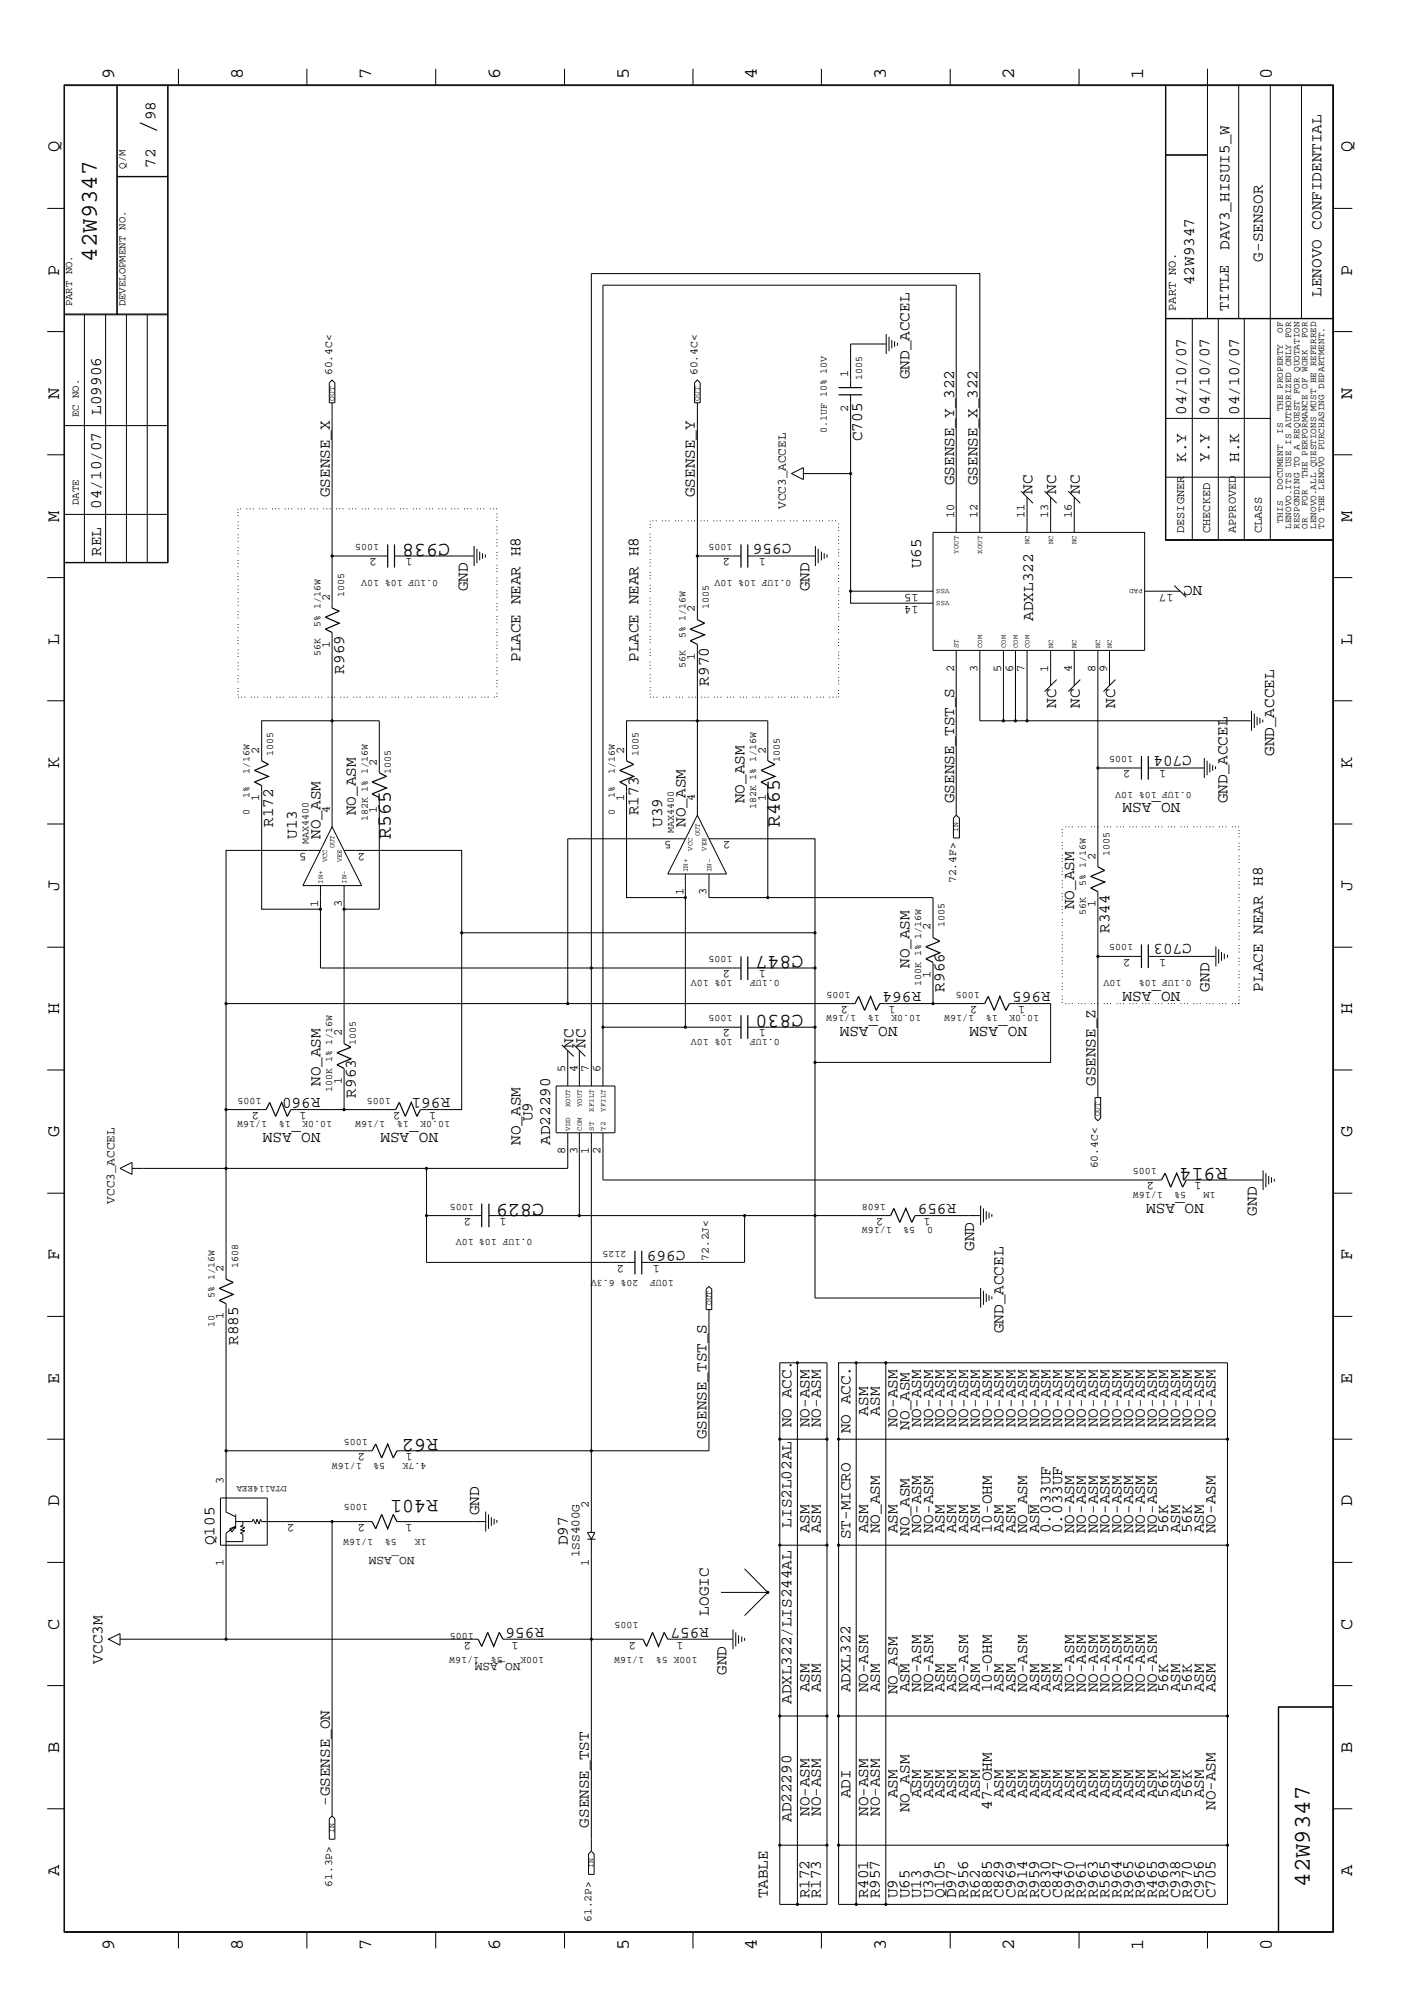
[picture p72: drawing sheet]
<svg xmlns="http://www.w3.org/2000/svg" width="300mm" height="423mm" viewBox="0 0 300 423" stroke-linecap="round" stroke-linejoin="round" font-family="sans-serif">
<defs><g id="words">
<text font-size="5.2" x="32.9" y="28.4" transform="rotate(-90 32.9 28.4)">/</text>
<g font-size="5.1">
<text x="20.5" y="55.4" transform="rotate(-90 20.5 55.4)">42W9347</text>
<text x="277.2" y="399.4" transform="rotate(-90 277.2 399.4)">42W9347</text>
</g>
<g font-size="4.2">
<text x="95.2" y="115.2" transform="rotate(-180 95.2 115.2)">C938</text>
<text x="82.7" y="177.5" transform="rotate(-90 82.7 177.5)">R565</text>
<text x="165" y="175" transform="rotate(-90 165 175)">R465</text>
<text x="170" y="202.4" transform="rotate(-180 170 202.4)">C847</text>
<text x="170" y="214.9" transform="rotate(-180 170 214.9)">C830</text>
<text x="259.8" y="247.3" transform="rotate(-180 259.8 247.3)">R914</text>
<text x="115.1" y="254.8" transform="rotate(-180 115.1 254.8)">C829</text>
<text x="92.7" y="304.6" transform="rotate(-180 92.7 304.6)">R62</text>
<text x="92.7" y="317.5" transform="rotate(-180 92.7 317.5)">R401</text>
</g>
<g font-size="4">
<text x="24.1" y="16.7" transform="rotate(-90 24.1 16.7)">9</text>
<text x="51.4" y="16.7" transform="rotate(-90 51.4 16.7)">8</text>
<text x="78.6" y="16.7" transform="rotate(-90 78.6 16.7)">7</text>
<text x="105.8" y="16.7" transform="rotate(-90 105.8 16.7)">6</text>
<text x="133.1" y="16.7" transform="rotate(-90 133.1 16.7)">5</text>
<text x="160.2" y="16.7" transform="rotate(-90 160.2 16.7)">4</text>
<text x="187.5" y="16.7" transform="rotate(-90 187.5 16.7)">3</text>
<text x="214.6" y="16.7" transform="rotate(-90 214.6 16.7)">2</text>
<text x="241.9" y="16.7" transform="rotate(-90 241.9 16.7)">1</text>
<text x="269.2" y="16.7" transform="rotate(-90 269.2 16.7)">0</text>
<text x="12.5" y="32.3" transform="rotate(-90 12.5 32.3)">Q</text>
<text x="286.2" y="32.3" transform="rotate(-90 286.2 32.3)">Q</text>
<text x="12.5" y="58.3" transform="rotate(-90 12.5 58.3)">P</text>
<text x="286.2" y="58.3" transform="rotate(-90 286.2 58.3)">P</text>
<text x="12.5" y="84.4" transform="rotate(-90 12.5 84.4)">N</text>
<text x="286.2" y="84.4" transform="rotate(-90 286.2 84.4)">N</text>
<text x="12.5" y="110.5" transform="rotate(-90 12.5 110.5)">M</text>
<text x="286.2" y="110.5" transform="rotate(-90 286.2 110.5)">M</text>
<text x="12.5" y="136.5" transform="rotate(-90 12.5 136.5)">L</text>
<text x="286.2" y="136.5" transform="rotate(-90 286.2 136.5)">L</text>
<text x="12.5" y="162.6" transform="rotate(-90 12.5 162.6)">K</text>
<text x="286.2" y="162.6" transform="rotate(-90 286.2 162.6)">K</text>
<text x="12.5" y="188.6" transform="rotate(-90 12.5 188.6)">J</text>
<text x="286.2" y="188.6" transform="rotate(-90 286.2 188.6)">J</text>
<text x="12.5" y="214.7" transform="rotate(-90 12.5 214.7)">H</text>
<text x="286.2" y="214.7" transform="rotate(-90 286.2 214.7)">H</text>
<text x="12.5" y="240.7" transform="rotate(-90 12.5 240.7)">G</text>
<text x="286.2" y="240.7" transform="rotate(-90 286.2 240.7)">G</text>
<text x="12.5" y="266.8" transform="rotate(-90 12.5 266.8)">F</text>
<text x="286.2" y="266.8" transform="rotate(-90 286.2 266.8)">F</text>
<text x="12.5" y="292.9" transform="rotate(-90 12.5 292.9)">E</text>
<text x="286.2" y="292.9" transform="rotate(-90 286.2 292.9)">E</text>
<text x="12.5" y="318.9" transform="rotate(-90 12.5 318.9)">D</text>
<text x="286.2" y="318.9" transform="rotate(-90 286.2 318.9)">D</text>
<text x="12.5" y="344.9" transform="rotate(-90 12.5 344.9)">C</text>
<text x="286.2" y="344.9" transform="rotate(-90 286.2 344.9)">C</text>
<text x="12.5" y="371" transform="rotate(-90 12.5 371)">B</text>
<text x="286.2" y="371" transform="rotate(-90 286.2 371)">B</text>
<text x="12.5" y="397" transform="rotate(-90 12.5 397)">A</text>
<text x="286.2" y="397" transform="rotate(-90 286.2 397)">A</text>
<text x="24.1" y="412.7" transform="rotate(-90 24.1 412.7)">9</text>
<text x="51.4" y="412.7" transform="rotate(-90 51.4 412.7)">8</text>
<text x="78.6" y="412.7" transform="rotate(-90 78.6 412.7)">7</text>
<text x="105.8" y="412.7" transform="rotate(-90 105.8 412.7)">6</text>
<text x="133.1" y="412.7" transform="rotate(-90 133.1 412.7)">5</text>
<text x="160.2" y="412.7" transform="rotate(-90 160.2 412.7)">4</text>
<text x="187.5" y="412.7" transform="rotate(-90 187.5 412.7)">3</text>
<text x="214.6" y="412.7" transform="rotate(-90 214.6 412.7)">2</text>
<text x="241.9" y="412.7" transform="rotate(-90 241.9 412.7)">1</text>
<text x="269.2" y="412.7" transform="rotate(-90 269.2 412.7)">0</text>
</g>
<g font-size="3.4">
<text x="32.9" y="25.5" transform="rotate(-90 32.9 25.5)">98</text>
<text x="32.9" y="35.5" transform="rotate(-90 32.9 35.5)">72</text>
<text x="260.2" y="52.9" transform="rotate(-90 260.2 52.9)">DAV3_HISUI5_W</text>
<text x="267.2" y="55.4" transform="rotate(-90 267.2 55.4)">G-SENSOR</text>
<text x="252.7" y="60.4" transform="rotate(-90 252.7 60.4)">42W9347</text>
<text x="279.7" y="62.8" transform="rotate(-90 279.7 62.8)">LENOVO CONFIDENTIAL</text>
<text x="192.4" y="80.3" transform="rotate(-90 192.4 80.3)">GND_ACCEL</text>
<text x="21.4" y="87.8" transform="rotate(-90 21.4 87.8)">L09906</text>
<text x="251" y="87.8" transform="rotate(-90 251 87.8)">04/10/07</text>
<text x="255.9" y="87.8" transform="rotate(-90 255.9 87.8)">04/10/07</text>
<text x="262.2" y="87.8" transform="rotate(-90 262.2 87.8)">04/10/07</text>
<text x="182.5" y="93.4" transform="rotate(-90 182.5 93.4)">C705</text>
<text x="251" y="97.8" transform="rotate(-90 251 97.8)">K.Y</text>
<text x="255.9" y="97.8" transform="rotate(-90 255.9 97.8)">Y.Y</text>
<text x="262.2" y="97.8" transform="rotate(-90 262.2 97.8)">H.K</text>
<text x="21.4" y="107.7" transform="rotate(-90 21.4 107.7)">04/10/07</text>
<text x="69.8" y="105.2" transform="rotate(-90 69.8 105.2)">GSENSE_X</text>
<text x="147.1" y="105.2" transform="rotate(-90 147.1 105.2)">GSENSE_Y</text>
<text x="201.9" y="102.7" transform="rotate(-90 201.9 102.7)">GSENSE_Y_322</text>
<text x="206.8" y="102.7" transform="rotate(-90 206.8 102.7)">GSENSE_X_322</text>
<text x="218.5" y="104.6" transform="rotate(-90 218.5 104.6)">NC</text>
<text x="223.5" y="104.6" transform="rotate(-90 223.5 104.6)">NC</text>
<text x="228.5" y="104.6" transform="rotate(-90 228.5 104.6)">NC</text>
<text x="21.4" y="117.7" transform="rotate(-90 21.4 117.7)">REL</text>
<text x="167.5" y="115.2" transform="rotate(-180 167.5 115.2)">C956</text>
<text x="99" y="125.1" transform="rotate(-90 99 125.1)">GND</text>
<text x="171.3" y="125.1" transform="rotate(-90 171.3 125.1)">GND</text>
<text x="194.9" y="120.1" transform="rotate(-90 194.9 120.1)">U65</text>
<text x="254.4" y="124" transform="rotate(-180 254.4 124)">NC</text>
<text x="218.6" y="131.4" transform="rotate(-90 218.6 131.4)">ADXL322</text>
<text x="72.8" y="142.6" transform="rotate(-90 72.8 142.6)">R969</text>
<text x="110.2" y="140.1" transform="rotate(-90 110.2 140.1)">PLACE NEAR H8</text>
<text x="135.1" y="140.1" transform="rotate(-90 135.1 140.1)">PLACE NEAR H8</text>
<text x="150" y="145.1" transform="rotate(-90 150 145.1)">R970</text>
<text x="223.5" y="149.8" transform="rotate(-90 223.5 149.8)">NC</text>
<text x="228.5" y="149.8" transform="rotate(-90 228.5 149.8)">NC</text>
<text x="236" y="149.8" transform="rotate(-90 236 149.8)">NC</text>
<text x="252.2" y="160" transform="rotate(-180 252.2 160)">C704</text>
<text x="269.7" y="160" transform="rotate(-90 269.7 160)">GND_ACCEL</text>
<text x="75.3" y="172.6" transform="rotate(-90 75.3 172.6)">NO_ASM</text>
<text x="135.1" y="172.6" transform="rotate(-90 135.1 172.6)">R173</text>
<text x="157.6" y="170" transform="rotate(-90 157.6 170)">NO_ASM</text>
<text x="201.9" y="170" transform="rotate(-90 201.9 170)">GSENSE_TST_S</text>
<text x="249.8" y="170" transform="rotate(-180 249.8 170)">NO_ASM</text>
<text x="259.8" y="170" transform="rotate(-90 259.8 170)">GND_ACCEL</text>
<text x="57.8" y="175" transform="rotate(-90 57.8 175)">R172</text>
<text x="62.8" y="177.5" transform="rotate(-90 62.8 177.5)">U13</text>
<text x="67.8" y="177.5" transform="rotate(-90 67.8 177.5)">NO_ASM</text>
<text x="140.1" y="175" transform="rotate(-90 140.1 175)">U39</text>
<text x="145" y="175" transform="rotate(-90 145 175)">NO_ASM</text>
<text x="227.3" y="192.4" transform="rotate(-90 227.3 192.4)">NO_ASM</text>
<text x="234.8" y="197.4" transform="rotate(-90 234.8 197.4)">R344</text>
<text x="252.2" y="199.9" transform="rotate(-180 252.2 199.9)">C703</text>
<text x="192.4" y="204.9" transform="rotate(-90 192.4 204.9)">NO_ASM</text>
<text x="194.9" y="209.9" transform="rotate(-180 194.9 209.9)">R964</text>
<text x="199.9" y="209.9" transform="rotate(-90 199.9 209.9)">R966</text>
<text x="222.3" y="209.9" transform="rotate(-180 222.3 209.9)">R965</text>
<text x="249.8" y="209.9" transform="rotate(-180 249.8 209.9)">NO_ASM</text>
<text x="255.9" y="209.9" transform="rotate(-90 255.9 209.9)">GND</text>
<text x="267.2" y="209.9" transform="rotate(-90 267.2 209.9)">PLACE NEAR H8</text>
<text x="121.3" y="221.7" transform="rotate(-90 121.3 221.7)">NC</text>
<text x="123.9" y="221.7" transform="rotate(-90 123.9 221.7)">NC</text>
<text x="189.9" y="217.4" transform="rotate(-180 189.9 217.4)">NO_ASM</text>
<text x="217.3" y="217.4" transform="rotate(-180 217.3 217.4)">NO_ASM</text>
<text x="67.8" y="232.3" transform="rotate(-180 67.8 232.3)">R960</text>
<text x="67.8" y="229.9" transform="rotate(-90 67.8 229.9)">NO_ASM</text>
<text x="75.3" y="232.3" transform="rotate(-90 75.3 232.3)">R963</text>
<text x="95.2" y="232.3" transform="rotate(-180 95.2 232.3)">R961</text>
<text x="231.8" y="229.9" transform="rotate(-90 231.8 229.9)">GSENSE_Z</text>
<text x="67.8" y="239.8" transform="rotate(-180 67.8 239.8)">NO_ASM</text>
<text x="92.7" y="239.8" transform="rotate(-180 92.7 239.8)">NO_ASM</text>
<text x="112.7" y="237.3" transform="rotate(-90 112.7 237.3)">U9</text>
<text x="110.2" y="242.3" transform="rotate(-90 110.2 242.3)">NO_ASM</text>
<text x="116.4" y="242.3" transform="rotate(-90 116.4 242.3)">AD22290</text>
<text x="202.4" y="254.8" transform="rotate(-180 202.4 254.8)">R959</text>
<text x="254.8" y="254.8" transform="rotate(-180 254.8 254.8)">NO_ASM</text>
<text x="265.9" y="257.3" transform="rotate(-90 265.9 257.3)">GND</text>
<text x="145" y="264.8" transform="rotate(-180 145 264.8)">C969</text>
<text x="206.2" y="264.8" transform="rotate(-90 206.2 264.8)">GND</text>
<text x="50.4" y="284.6" transform="rotate(-90 50.4 284.6)">R885</text>
<text x="212.3" y="282.2" transform="rotate(-90 212.3 282.2)">GND_ACCEL</text>
<text x="183.7" y="299.6" transform="rotate(-90 183.7 299.6)">ASM</text>
<text x="186.2" y="299.6" transform="rotate(-90 186.2 299.6)">ASM</text>
<text x="149.5" y="304.6" transform="rotate(-90 149.5 304.6)">GSENSE_TST_S</text>
<text x="167.5" y="302.1" transform="rotate(-90 167.5 302.1)">NO ACC.</text>
<text x="171.3" y="302.1" transform="rotate(-90 171.3 302.1)">NO-ASM</text>
<text x="173.7" y="302.1" transform="rotate(-90 173.7 302.1)">NO-ASM</text>
<text x="180" y="303.4" transform="rotate(-90 180 303.4)">NO ACC.</text>
<text x="189.9" y="302.1" transform="rotate(-90 189.9 302.1)">NO-ASM</text>
<text x="192.4" y="302.6" transform="rotate(-90 192.4 302.6)">NO_ASM</text>
<text x="194.9" y="302.1" transform="rotate(-90 194.9 302.1)">NO-ASM</text>
<text x="197.4" y="302.1" transform="rotate(-90 197.4 302.1)">NO-ASM</text>
<text x="199.9" y="302.1" transform="rotate(-90 199.9 302.1)">NO-ASM</text>
<text x="202.4" y="302.1" transform="rotate(-90 202.4 302.1)">NO-ASM</text>
<text x="204.9" y="302.1" transform="rotate(-90 204.9 302.1)">NO-ASM</text>
<text x="207.3" y="302.1" transform="rotate(-90 207.3 302.1)">NO-ASM</text>
<text x="209.9" y="302.1" transform="rotate(-90 209.9 302.1)">NO-ASM</text>
<text x="212.3" y="302.1" transform="rotate(-90 212.3 302.1)">NO-ASM</text>
<text x="214.9" y="302.1" transform="rotate(-90 214.9 302.1)">NO-ASM</text>
<text x="217.3" y="302.1" transform="rotate(-90 217.3 302.1)">NO-ASM</text>
<text x="219.9" y="302.1" transform="rotate(-90 219.9 302.1)">NO-ASM</text>
<text x="222.3" y="302.1" transform="rotate(-90 222.3 302.1)">NO-ASM</text>
<text x="224.8" y="302.1" transform="rotate(-90 224.8 302.1)">NO-ASM</text>
<text x="227.3" y="302.1" transform="rotate(-90 227.3 302.1)">NO-ASM</text>
<text x="229.8" y="302.1" transform="rotate(-90 229.8 302.1)">NO-ASM</text>
<text x="232.3" y="302.1" transform="rotate(-90 232.3 302.1)">NO-ASM</text>
<text x="234.8" y="302.1" transform="rotate(-90 234.8 302.1)">NO-ASM</text>
<text x="237.3" y="302.1" transform="rotate(-90 237.3 302.1)">NO-ASM</text>
<text x="239.8" y="302.1" transform="rotate(-90 239.8 302.1)">NO-ASM</text>
<text x="242.2" y="302.1" transform="rotate(-90 242.2 302.1)">NO-ASM</text>
<text x="244.8" y="302.1" transform="rotate(-90 244.8 302.1)">NO-ASM</text>
<text x="247.2" y="302.1" transform="rotate(-90 247.2 302.1)">NO-ASM</text>
<text x="249.8" y="302.1" transform="rotate(-90 249.8 302.1)">NO-ASM</text>
<text x="252.2" y="302.1" transform="rotate(-90 252.2 302.1)">NO-ASM</text>
<text x="254.8" y="302.1" transform="rotate(-90 254.8 302.1)">NO-ASM</text>
<text x="257.2" y="302.1" transform="rotate(-90 257.2 302.1)">NO-ASM</text>
<text x="101.4" y="320.7" transform="rotate(-90 101.4 320.7)">GND</text>
<text x="167.5" y="323.3" transform="rotate(-90 167.5 323.3)">LIS2L02AL</text>
<text x="45.4" y="327.1" transform="rotate(-90 45.4 327.1)">Q105</text>
<text x="120.1" y="327.1" transform="rotate(-90 120.1 327.1)">D97</text>
<text x="171.3" y="324.5" transform="rotate(-90 171.3 324.5)">ASM</text>
<text x="173.7" y="324.5" transform="rotate(-90 173.7 324.5)">ASM</text>
<text x="180" y="325.8" transform="rotate(-90 180 325.8)">ST-MICRO</text>
<text x="183.7" y="324.5" transform="rotate(-90 183.7 324.5)">ASM</text>
<text x="186.2" y="324.5" transform="rotate(-90 186.2 324.5)">NO_ASM</text>
<text x="189.9" y="324.5" transform="rotate(-90 189.9 324.5)">ASM</text>
<text x="192.4" y="325" transform="rotate(-90 192.4 325)">NO_ASM</text>
<text x="194.9" y="324.5" transform="rotate(-90 194.9 324.5)">NO-ASM</text>
<text x="197.4" y="324.5" transform="rotate(-90 197.4 324.5)">NO-ASM</text>
<text x="199.9" y="324.5" transform="rotate(-90 199.9 324.5)">ASM</text>
<text x="202.4" y="324.5" transform="rotate(-90 202.4 324.5)">ASM</text>
<text x="204.9" y="324.5" transform="rotate(-90 204.9 324.5)">ASM</text>
<text x="207.3" y="324.5" transform="rotate(-90 207.3 324.5)">ASM</text>
<text x="209.9" y="324.5" transform="rotate(-90 209.9 324.5)">10-OHM</text>
<text x="212.3" y="324.5" transform="rotate(-90 212.3 324.5)">ASM</text>
<text x="214.9" y="324.5" transform="rotate(-90 214.9 324.5)">ASM</text>
<text x="217.3" y="324.5" transform="rotate(-90 217.3 324.5)">NO_ASM</text>
<text x="219.9" y="324.5" transform="rotate(-90 219.9 324.5)">ASM</text>
<text x="222.3" y="324.5" transform="rotate(-90 222.3 324.5)">0.033UF</text>
<text x="224.8" y="324.5" transform="rotate(-90 224.8 324.5)">0.033UF</text>
<text x="227.3" y="324.5" transform="rotate(-90 227.3 324.5)">NO-ASM</text>
<text x="229.8" y="324.5" transform="rotate(-90 229.8 324.5)">NO-ASM</text>
<text x="232.3" y="324.5" transform="rotate(-90 232.3 324.5)">NO-ASM</text>
<text x="234.8" y="324.5" transform="rotate(-90 234.8 324.5)">NO-ASM</text>
<text x="237.3" y="324.5" transform="rotate(-90 237.3 324.5)">NO-ASM</text>
<text x="239.8" y="324.5" transform="rotate(-90 239.8 324.5)">NO-ASM</text>
<text x="242.2" y="324.5" transform="rotate(-90 242.2 324.5)">NO-ASM</text>
<text x="244.8" y="324.5" transform="rotate(-90 244.8 324.5)">NO-ASM</text>
<text x="247.2" y="324.5" transform="rotate(-90 247.2 324.5)">56K</text>
<text x="249.8" y="324.5" transform="rotate(-90 249.8 324.5)">ASM</text>
<text x="252.2" y="324.5" transform="rotate(-90 252.2 324.5)">56K</text>
<text x="254.8" y="324.5" transform="rotate(-90 254.8 324.5)">ASM</text>
<text x="257.2" y="324.5" transform="rotate(-90 257.2 324.5)">NO-ASM</text>
<text x="150" y="342" transform="rotate(-90 150 342)">LOGIC</text>
<text x="115.1" y="344.5" transform="rotate(-180 115.1 344.5)">R956</text>
<text x="150" y="344.5" transform="rotate(-180 150 344.5)">R957</text>
<text x="21.7" y="352.1" transform="rotate(-90 21.7 352.1)">VCC3M</text>
<text x="153.8" y="354.5" transform="rotate(-90 153.8 354.5)">GND</text>
<text x="171.3" y="358.2" transform="rotate(-90 171.3 358.2)">ASM</text>
<text x="173.7" y="358.2" transform="rotate(-90 173.7 358.2)">ASM</text>
<text x="180" y="358.2" transform="rotate(-90 180 358.2)">ADXL322</text>
<text x="183.7" y="358.2" transform="rotate(-90 183.7 358.2)">NO-ASM</text>
<text x="186.2" y="358.2" transform="rotate(-90 186.2 358.2)">ASM</text>
<text x="189.9" y="358.6" transform="rotate(-90 189.9 358.6)">NO_ASM</text>
<text x="192.4" y="358.2" transform="rotate(-90 192.4 358.2)">ASM</text>
<text x="194.9" y="358.2" transform="rotate(-90 194.9 358.2)">NO-ASM</text>
<text x="197.4" y="358.2" transform="rotate(-90 197.4 358.2)">NO-ASM</text>
<text x="199.9" y="358.2" transform="rotate(-90 199.9 358.2)">ASM</text>
<text x="202.4" y="358.2" transform="rotate(-90 202.4 358.2)">ASM</text>
<text x="204.9" y="358.2" transform="rotate(-90 204.9 358.2)">NO-ASM</text>
<text x="207.3" y="358.2" transform="rotate(-90 207.3 358.2)">ASM</text>
<text x="209.9" y="358.2" transform="rotate(-90 209.9 358.2)">10-OHM</text>
<text x="212.3" y="358.2" transform="rotate(-90 212.3 358.2)">ASM</text>
<text x="214.9" y="358.2" transform="rotate(-90 214.9 358.2)">ASM</text>
<text x="217.3" y="358.2" transform="rotate(-90 217.3 358.2)">NO-ASM</text>
<text x="219.9" y="358.2" transform="rotate(-90 219.9 358.2)">ASM</text>
<text x="222.3" y="358.2" transform="rotate(-90 222.3 358.2)">ASM</text>
<text x="224.8" y="358.2" transform="rotate(-90 224.8 358.2)">ASM</text>
<text x="227.3" y="358.2" transform="rotate(-90 227.3 358.2)">NO-ASM</text>
<text x="229.8" y="358.2" transform="rotate(-90 229.8 358.2)">NO-ASM</text>
<text x="232.3" y="358.2" transform="rotate(-90 232.3 358.2)">NO-ASM</text>
<text x="234.8" y="358.2" transform="rotate(-90 234.8 358.2)">NO-ASM</text>
<text x="237.3" y="358.2" transform="rotate(-90 237.3 358.2)">NO-ASM</text>
<text x="239.8" y="358.2" transform="rotate(-90 239.8 358.2)">NO-ASM</text>
<text x="242.2" y="358.2" transform="rotate(-90 242.2 358.2)">NO-ASM</text>
<text x="244.8" y="358.2" transform="rotate(-90 244.8 358.2)">NO-ASM</text>
<text x="247.2" y="358.2" transform="rotate(-90 247.2 358.2)">56K</text>
<text x="249.8" y="358.2" transform="rotate(-90 249.8 358.2)">ASM</text>
<text x="252.2" y="358.2" transform="rotate(-90 252.2 358.2)">56K</text>
<text x="254.8" y="358.2" transform="rotate(-90 254.8 358.2)">ASM</text>
<text x="257.2" y="358.2" transform="rotate(-90 257.2 358.2)">ASM</text>
<text x="167.5" y="360.7" transform="rotate(-90 167.5 360.7)">ADXL322/LIS244AL</text>
<text x="69.8" y="382.3" transform="rotate(-90 69.8 382.3)">-GSENSE_ON</text>
<text x="180" y="380.7" transform="rotate(-90 180 380.7)">ADI</text>
<text x="189.9" y="380.7" transform="rotate(-90 189.9 380.7)">ASM</text>
<text x="192.4" y="383.6" transform="rotate(-90 192.4 383.6)">NO_ASM</text>
<text x="194.9" y="380.7" transform="rotate(-90 194.9 380.7)">ASM</text>
<text x="197.4" y="380.7" transform="rotate(-90 197.4 380.7)">ASM</text>
<text x="199.9" y="380.7" transform="rotate(-90 199.9 380.7)">ASM</text>
<text x="202.4" y="380.7" transform="rotate(-90 202.4 380.7)">ASM</text>
<text x="204.9" y="380.7" transform="rotate(-90 204.9 380.7)">ASM</text>
<text x="207.3" y="380.7" transform="rotate(-90 207.3 380.7)">ASM</text>
<text x="209.9" y="383.1" transform="rotate(-90 209.9 383.1)">47-OHM</text>
<text x="212.3" y="380.7" transform="rotate(-90 212.3 380.7)">ASM</text>
<text x="214.9" y="380.7" transform="rotate(-90 214.9 380.7)">ASM</text>
<text x="217.3" y="380.7" transform="rotate(-90 217.3 380.7)">ASM</text>
<text x="219.9" y="380.7" transform="rotate(-90 219.9 380.7)">ASM</text>
<text x="222.3" y="380.7" transform="rotate(-90 222.3 380.7)">ASM</text>
<text x="224.8" y="380.7" transform="rotate(-90 224.8 380.7)">ASM</text>
<text x="227.3" y="380.7" transform="rotate(-90 227.3 380.7)">ASM</text>
<text x="229.8" y="380.7" transform="rotate(-90 229.8 380.7)">ASM</text>
<text x="232.3" y="380.7" transform="rotate(-90 232.3 380.7)">ASM</text>
<text x="234.8" y="380.7" transform="rotate(-90 234.8 380.7)">ASM</text>
<text x="237.3" y="380.7" transform="rotate(-90 237.3 380.7)">ASM</text>
<text x="239.8" y="380.7" transform="rotate(-90 239.8 380.7)">ASM</text>
<text x="242.2" y="380.7" transform="rotate(-90 242.2 380.7)">ASM</text>
<text x="244.8" y="380.7" transform="rotate(-90 244.8 380.7)">ASM</text>
<text x="247.2" y="380.7" transform="rotate(-90 247.2 380.7)">56K</text>
<text x="249.8" y="380.7" transform="rotate(-90 249.8 380.7)">ASM</text>
<text x="252.2" y="380.7" transform="rotate(-90 252.2 380.7)">56K</text>
<text x="254.8" y="380.7" transform="rotate(-90 254.8 380.7)">ASM</text>
<text x="257.2" y="383.1" transform="rotate(-90 257.2 383.1)">NO-ASM</text>
<text x="124.6" y="386.8" transform="rotate(-90 124.6 386.8)">GSENSE_TST</text>
<text x="167.5" y="385.7" transform="rotate(-90 167.5 385.7)">AD22290</text>
<text x="171.3" y="384.4" transform="rotate(-90 171.3 384.4)">NO-ASM</text>
<text x="173.7" y="384.4" transform="rotate(-90 173.7 384.4)">NO-ASM</text>
<text x="183.7" y="384.4" transform="rotate(-90 183.7 384.4)">NO-ASM</text>
<text x="186.2" y="384.4" transform="rotate(-90 186.2 384.4)">NO-ASM</text>
<text x="162.5" y="401.8" transform="rotate(-90 162.5 401.8)">TABLE</text>
<text x="171.3" y="401.8" transform="rotate(-90 171.3 401.8)">R172</text>
<text x="173.7" y="401.8" transform="rotate(-90 173.7 401.8)">R173</text>
<text x="183.7" y="401.8" transform="rotate(-90 183.7 401.8)">R401</text>
<text x="186.2" y="401.8" transform="rotate(-90 186.2 401.8)">R957</text>
<text x="189.9" y="401.8" transform="rotate(-90 189.9 401.8)">U9</text>
<text x="192.4" y="401.8" transform="rotate(-90 192.4 401.8)">U65</text>
<text x="194.9" y="401.8" transform="rotate(-90 194.9 401.8)">U13</text>
<text x="197.4" y="401.8" transform="rotate(-90 197.4 401.8)">U39</text>
<text x="199.9" y="401.8" transform="rotate(-90 199.9 401.8)">Q105</text>
<text x="202.4" y="401.8" transform="rotate(-90 202.4 401.8)">D97</text>
<text x="204.9" y="401.8" transform="rotate(-90 204.9 401.8)">R956</text>
<text x="207.3" y="401.8" transform="rotate(-90 207.3 401.8)">R62</text>
<text x="209.9" y="401.8" transform="rotate(-90 209.9 401.8)">R885</text>
<text x="212.3" y="401.8" transform="rotate(-90 212.3 401.8)">C829</text>
<text x="214.9" y="401.8" transform="rotate(-90 214.9 401.8)">C969</text>
<text x="217.3" y="401.8" transform="rotate(-90 217.3 401.8)">R914</text>
<text x="219.9" y="401.8" transform="rotate(-90 219.9 401.8)">R959</text>
<text x="222.3" y="401.8" transform="rotate(-90 222.3 401.8)">C830</text>
<text x="224.8" y="401.8" transform="rotate(-90 224.8 401.8)">C847</text>
<text x="227.3" y="401.8" transform="rotate(-90 227.3 401.8)">R960</text>
<text x="229.8" y="401.8" transform="rotate(-90 229.8 401.8)">R961</text>
<text x="232.3" y="401.8" transform="rotate(-90 232.3 401.8)">R963</text>
<text x="234.8" y="401.8" transform="rotate(-90 234.8 401.8)">R565</text>
<text x="237.3" y="401.8" transform="rotate(-90 237.3 401.8)">R964</text>
<text x="239.8" y="401.8" transform="rotate(-90 239.8 401.8)">R965</text>
<text x="242.2" y="401.8" transform="rotate(-90 242.2 401.8)">R966</text>
<text x="244.8" y="401.8" transform="rotate(-90 244.8 401.8)">R465</text>
<text x="247.2" y="401.8" transform="rotate(-90 247.2 401.8)">R969</text>
<text x="249.8" y="401.8" transform="rotate(-90 249.8 401.8)">C938</text>
<text x="252.2" y="401.8" transform="rotate(-90 252.2 401.8)">R970</text>
<text x="254.8" y="401.8" transform="rotate(-90 254.8 401.8)">C956</text>
<text x="257.2" y="401.8" transform="rotate(-90 257.2 401.8)">C705</text>
</g>
<text font-size="3.2" x="260" y="65.8" transform="rotate(-90 260 65.8)">TITLE</text>
<g font-size="2.7">
<text x="166.3" y="107.7" transform="rotate(-90 166.3 107.7)">VCC3_ACCEL</text>
<text x="24.2" y="254.8" transform="rotate(-90 24.2 254.8)">VCC3_ACCEL</text>
<text x="87.7" y="329.5" transform="rotate(-180 87.7 329.5)">NO_ASM</text>
<text x="122.6" y="329.6" transform="rotate(-90 122.6 329.6)">1SS400G</text>
<text x="110.2" y="352" transform="rotate(-180 110.2 352)">NO_ASM</text>
</g>
<g font-size="2.5">
<text x="248.8" y="65.8" transform="rotate(-90 248.8 65.8)">PART NO.</text>
<text x="179.5" y="79.8" transform="rotate(-90 179.5 79.8)">1</text>
<text x="179.5" y="87.3" transform="rotate(-90 179.5 87.3)">2</text>
<text x="201.9" y="109.7" transform="rotate(-90 201.9 109.7)">10</text>
<text x="206.8" y="109.7" transform="rotate(-90 206.8 109.7)">12</text>
<text x="216.8" y="109.7" transform="rotate(-90 216.8 109.7)">11</text>
<text x="221.8" y="109.7" transform="rotate(-90 221.8 109.7)">13</text>
<text x="226.8" y="109.7" transform="rotate(-90 226.8 109.7)">16</text>
<text x="250.6" y="112.9" transform="rotate(-90 250.6 112.9)">DESIGNER</text>
<text x="256.1" y="112.9" transform="rotate(-90 256.1 112.9)">CHECKED</text>
<text x="261.5" y="112.9" transform="rotate(-90 261.5 112.9)">APPROVED</text>
<text x="267" y="112.9" transform="rotate(-90 267 112.9)">CLASS</text>
<text x="79.8" y="118.2" transform="rotate(-180 79.8 118.2)">2</text>
<text x="87.3" y="118.2" transform="rotate(-180 87.3 118.2)">1</text>
<text x="154.5" y="118.2" transform="rotate(-180 154.5 118.2)">2</text>
<text x="162.1" y="118.2" transform="rotate(-180 162.1 118.2)">1</text>
<text x="194.4" y="125.6" transform="rotate(-180 194.4 125.6)">15</text>
<text x="248.3" y="125.6" transform="rotate(-180 248.3 125.6)">17</text>
<text x="69.8" y="127.2" transform="rotate(-90 69.8 127.2)">2</text>
<text x="147.1" y="129.6" transform="rotate(-90 147.1 129.6)">2</text>
<text x="194.4" y="128.2" transform="rotate(-180 194.4 128.2)">14</text>
<text x="69.8" y="137.2" transform="rotate(-90 69.8 137.2)">1</text>
<text x="147.1" y="139.6" transform="rotate(-90 147.1 139.6)">1</text>
<text x="201.9" y="142.2" transform="rotate(-90 201.9 142.2)">2</text>
<text x="206.8" y="142.2" transform="rotate(-90 206.8 142.2)">3</text>
<text x="211.8" y="142.2" transform="rotate(-90 211.8 142.2)">5</text>
<text x="214.4" y="142.2" transform="rotate(-90 214.4 142.2)">6</text>
<text x="216.8" y="142.2" transform="rotate(-90 216.8 142.2)">7</text>
<text x="221.8" y="142.2" transform="rotate(-90 221.8 142.2)">1</text>
<text x="226.8" y="142.2" transform="rotate(-90 226.8 142.2)">4</text>
<text x="231.8" y="142.2" transform="rotate(-90 231.8 142.2)">8</text>
<text x="234.3" y="142.2" transform="rotate(-90 234.3 142.2)">9</text>
<text x="54.9" y="159.6" transform="rotate(-90 54.9 159.6)">2</text>
<text x="132.1" y="159.6" transform="rotate(-90 132.1 159.6)">2</text>
<text x="162.1" y="159.6" transform="rotate(-90 162.1 159.6)">2</text>
<text x="79.8" y="162.1" transform="rotate(-90 79.8 162.1)">2</text>
<text x="239.3" y="163.1" transform="rotate(-180 239.3 163.1)">2</text>
<text x="246.8" y="163.1" transform="rotate(-180 246.8 163.1)">1</text>
<text x="54.9" y="169.6" transform="rotate(-90 54.9 169.6)">1</text>
<text x="69.8" y="172" transform="rotate(-90 69.8 172)">4</text>
<text x="79.8" y="172" transform="rotate(-90 79.8 172)">1</text>
<text x="132.1" y="169.6" transform="rotate(-90 132.1 169.6)">1</text>
<text x="147.1" y="169.5" transform="rotate(-90 147.1 169.5)">4</text>
<text x="162.1" y="169.6" transform="rotate(-90 162.1 169.6)">1</text>
<text x="142.1" y="178" transform="rotate(-180 142.1 178)">5</text>
<text x="154.6" y="178" transform="rotate(-180 154.6 178)">2</text>
<text x="64.9" y="180.5" transform="rotate(-180 64.9 180.5)">5</text>
<text x="77.3" y="180.5" transform="rotate(-180 77.3 180.5)">2</text>
<text x="231.8" y="182" transform="rotate(-90 231.8 182)">2</text>
<text x="144.6" y="189.5" transform="rotate(-90 144.6 189.5)">1</text>
<text x="149.5" y="189.5" transform="rotate(-90 149.5 189.5)">3</text>
<text x="67.3" y="192" transform="rotate(-90 67.3 192)">1</text>
<text x="72.3" y="192" transform="rotate(-90 72.3 192)">3</text>
<text x="196.9" y="196.9" transform="rotate(-90 196.9 196.9)">2</text>
<text x="231.8" y="192" transform="rotate(-90 231.8 192)">1</text>
<text x="239.3" y="202.9" transform="rotate(-180 239.3 202.9)">2</text>
<text x="246.8" y="202.9" transform="rotate(-180 246.8 202.9)">1</text>
<text x="154.5" y="205.4" transform="rotate(-180 154.5 205.4)">2</text>
<text x="162.1" y="205.4" transform="rotate(-180 162.1 205.4)">1</text>
<text x="196.9" y="206.9" transform="rotate(-90 196.9 206.9)">1</text>
<text x="179.5" y="212.9" transform="rotate(-180 179.5 212.9)">2</text>
<text x="189.5" y="212.9" transform="rotate(-180 189.5 212.9)">1</text>
<text x="206.8" y="212.9" transform="rotate(-180 206.8 212.9)">2</text>
<text x="216.9" y="212.9" transform="rotate(-180 216.9 212.9)">1</text>
<text x="72.3" y="219.4" transform="rotate(-90 72.3 219.4)">2</text>
<text x="154.5" y="217.8" transform="rotate(-180 154.5 217.8)">2</text>
<text x="162.1" y="217.8" transform="rotate(-180 162.1 217.8)">1</text>
<text x="119.6" y="226.8" transform="rotate(-90 119.6 226.8)">5</text>
<text x="122.2" y="226.8" transform="rotate(-90 122.2 226.8)">4</text>
<text x="124.6" y="226.8" transform="rotate(-90 124.6 226.8)">7</text>
<text x="127.1" y="226.8" transform="rotate(-90 127.1 226.8)">6</text>
<text x="72.3" y="229.4" transform="rotate(-90 72.3 229.4)">1</text>
<text x="54.9" y="235.3" transform="rotate(-180 54.9 235.3)">2</text>
<text x="64.9" y="235.3" transform="rotate(-180 64.9 235.3)">1</text>
<text x="84.8" y="235.3" transform="rotate(-180 84.8 235.3)">2</text>
<text x="92.3" y="235.3" transform="rotate(-180 92.3 235.3)">1</text>
<text x="119.6" y="244.3" transform="rotate(-90 119.6 244.3)">8</text>
<text x="122.2" y="244.3" transform="rotate(-90 122.2 244.3)">3</text>
<text x="124.6" y="244.3" transform="rotate(-90 124.6 244.3)">1</text>
<text x="127.1" y="244.3" transform="rotate(-90 127.1 244.3)">2</text>
<text x="244.3" y="250.3" transform="rotate(-180 244.3 250.3)">2</text>
<text x="254.3" y="250.3" transform="rotate(-180 254.3 250.3)">1</text>
<text x="99.7" y="257.7" transform="rotate(-180 99.7 257.7)">2</text>
<text x="107.2" y="257.7" transform="rotate(-180 107.2 257.7)">1</text>
<text x="186.9" y="257.7" transform="rotate(-180 186.9 257.7)">2</text>
<text x="196.9" y="257.7" transform="rotate(-180 196.9 257.7)">1</text>
<text x="47.3" y="269.2" transform="rotate(-90 47.3 269.2)">2</text>
<text x="132.1" y="267.7" transform="rotate(-180 132.1 267.7)">2</text>
<text x="139.6" y="267.7" transform="rotate(-180 139.6 267.7)">1</text>
<text x="47.3" y="279.2" transform="rotate(-90 47.3 279.2)">1</text>
<text x="77.3" y="307.6" transform="rotate(-180 77.3 307.6)">2</text>
<text x="87.3" y="307.6" transform="rotate(-180 87.3 307.6)">1</text>
<text x="47.3" y="314.1" transform="rotate(-90 47.3 314.1)">3</text>
<text x="62.3" y="322.6" transform="rotate(-180 62.3 322.6)">2</text>
<text x="77.3" y="322.6" transform="rotate(-180 77.3 322.6)">2</text>
<text x="87.3" y="322.6" transform="rotate(-180 87.3 322.6)">1</text>
<text x="124.6" y="319.1" transform="rotate(-90 124.6 319.1)">2</text>
<text x="47.3" y="331.6" transform="rotate(-90 47.3 331.6)">1</text>
<text x="124.6" y="331.6" transform="rotate(-90 124.6 331.6)">1</text>
<text x="99.7" y="347.5" transform="rotate(-180 99.7 347.5)">2</text>
<text x="109.7" y="347.5" transform="rotate(-180 109.7 347.5)">1</text>
<text x="134.6" y="347.5" transform="rotate(-180 134.6 347.5)">2</text>
<text x="144.6" y="347.5" transform="rotate(-180 144.6 347.5)">1</text>
</g>
<g font-size="2.4">
<text x="70.3" y="79.4" transform="rotate(-90 70.3 79.4)">60.4C&lt;</text>
<text x="147.6" y="79.4" transform="rotate(-90 147.6 79.4)">60.4C&lt;</text>
<text x="202.4" y="186.9" transform="rotate(-90 202.4 186.9)">72.4F&gt;</text>
<text x="232.3" y="247.3" transform="rotate(-90 232.3 247.3)">60.4C&lt;</text>
<text x="150" y="266.9" transform="rotate(-90 150 266.9)">72.2J&lt;</text>
<text x="70.3" y="399.4" transform="rotate(-90 70.3 399.4)">61.3P&gt;</text>
<text x="125.1" y="406.8" transform="rotate(-90 125.1 406.8)">61.2P&gt;</text>
</g>
<g font-size="2.3">
<text x="26.6" y="35.7" transform="rotate(-90 26.6 35.7)">Q/M</text>
<text x="15.2" y="64.9" transform="rotate(-90 15.2 64.9)">PART NO.</text>
<text x="26.6" y="64.9" transform="rotate(-90 26.6 64.9)">DEVELOPMENT NO.</text>
<text x="16.7" y="88.3" transform="rotate(-90 16.7 88.3)">EC NO.</text>
<text x="16.7" y="106.9" transform="rotate(-90 16.7 106.9)">DATE</text>
</g>
<g font-size="2.1">
<text x="182.5" y="80.4" transform="rotate(-90 182.5 80.4)">1005</text>
<text x="175" y="91.6" transform="rotate(-90 175 91.6)">0.1UF 10% 10V</text>
<text x="80.3" y="115.2" transform="rotate(-180 80.3 115.2)">1005</text>
<text x="155" y="115.2" transform="rotate(-180 155 115.2)">1005</text>
<text x="92.7" y="122.7" transform="rotate(-180 92.7 122.7)">0.1UF 10% 10V</text>
<text x="167.5" y="122.7" transform="rotate(-180 167.5 122.7)">0.1UF 10% 10V</text>
<text x="72.8" y="126.4" transform="rotate(-90 72.8 126.4)">1005</text>
<text x="150" y="128.9" transform="rotate(-90 150 128.9)">1005</text>
<text x="67.8" y="132.7" transform="rotate(-90 67.8 132.7)">5% 1/16W</text>
<text x="145" y="135.1" transform="rotate(-90 145 135.1)">5% 1/16W</text>
<text x="67.8" y="138.9" transform="rotate(-90 67.8 138.9)">56K</text>
<text x="145" y="141.4" transform="rotate(-90 145 141.4)">56K</text>
<text x="57.8" y="160" transform="rotate(-90 57.8 160)">1005</text>
<text x="135.1" y="160" transform="rotate(-90 135.1 160)">1005</text>
<text x="165" y="161.3" transform="rotate(-90 165 161.3)">1005</text>
<text x="239.8" y="160" transform="rotate(-180 239.8 160)">1005</text>
<text x="52.8" y="163.8" transform="rotate(-90 52.8 163.8)">1/16W</text>
<text x="82.7" y="163.8" transform="rotate(-90 82.7 163.8)">1005</text>
<text x="130.1" y="163.8" transform="rotate(-90 130.1 163.8)">1/16W</text>
<text x="252.2" y="167.6" transform="rotate(-180 252.2 167.6)">0.1UF 10% 10V</text>
<text x="52.8" y="172.6" transform="rotate(-90 52.8 172.6)">0</text>
<text x="52.8" y="168.8" transform="rotate(-90 52.8 168.8)">1%</text>
<text x="77.8" y="173.7" transform="rotate(-90 77.8 173.7)">182K 1% 1/16W</text>
<text x="130.1" y="172.6" transform="rotate(-90 130.1 172.6)">0</text>
<text x="130.1" y="168.8" transform="rotate(-90 130.1 168.8)">1%</text>
<text x="160" y="171.3" transform="rotate(-90 160 171.3)">182K 1% 1/16W</text>
<text x="65.3" y="178.7" transform="rotate(-90 65.3 178.7)">MAX4400</text>
<text x="142.6" y="176.3" transform="rotate(-90 142.6 176.3)">MAX4400</text>
<text x="234.8" y="181.3" transform="rotate(-90 234.8 181.3)">1005</text>
<text x="229.8" y="187.5" transform="rotate(-90 229.8 187.5)">5% 1/16W</text>
<text x="199.9" y="196.2" transform="rotate(-90 199.9 196.2)">1005</text>
<text x="229.8" y="193.7" transform="rotate(-90 229.8 193.7)">56K</text>
<text x="155" y="202.4" transform="rotate(-180 155 202.4)">1005</text>
<text x="239.8" y="199.9" transform="rotate(-180 239.8 199.9)">1005</text>
<text x="155" y="207.4" transform="rotate(-180 155 207.4)">10% 10V</text>
<text x="165" y="207.4" transform="rotate(-180 165 207.4)">0.1UF</text>
<text x="180" y="209.9" transform="rotate(-180 180 209.9)">1005</text>
<text x="194.9" y="208.7" transform="rotate(-90 194.9 208.7)">100K 1% 1/16W</text>
<text x="207.3" y="209.9" transform="rotate(-180 207.3 209.9)">1005</text>
<text x="237.3" y="207.4" transform="rotate(-180 237.3 207.4)">10V</text>
<text x="252.2" y="207.4" transform="rotate(-180 252.2 207.4)">0.1UF 10%</text>
<text x="155" y="214.9" transform="rotate(-180 155 214.9)">1005</text>
<text x="181.2" y="214.9" transform="rotate(-180 181.2 214.9)">1/16W</text>
<text x="186.2" y="214.9" transform="rotate(-180 186.2 214.9)">1%</text>
<text x="194.9" y="214.9" transform="rotate(-180 194.9 214.9)">10.0K</text>
<text x="206.2" y="214.9" transform="rotate(-180 206.2 214.9)">1/16W</text>
<text x="211.2" y="214.9" transform="rotate(-180 211.2 214.9)">1%</text>
<text x="219.9" y="214.9" transform="rotate(-180 219.9 214.9)">10.0K</text>
<text x="75.3" y="221.1" transform="rotate(-90 75.3 221.1)">1005</text>
<text x="155" y="219.9" transform="rotate(-180 155 219.9)">10% 10V</text>
<text x="165" y="219.9" transform="rotate(-180 165 219.9)">0.1UF</text>
<text x="55.4" y="232.3" transform="rotate(-180 55.4 232.3)">1005</text>
<text x="70.3" y="231.1" transform="rotate(-90 70.3 231.1)">100K 1% 1/16W</text>
<text x="82.7" y="232.3" transform="rotate(-180 82.7 232.3)">1005</text>
<text x="56.6" y="237.3" transform="rotate(-180 56.6 237.3)">1/16W</text>
<text x="61.6" y="237.3" transform="rotate(-180 61.6 237.3)">1%</text>
<text x="70.3" y="237.3" transform="rotate(-180 70.3 237.3)">10.0K</text>
<text x="81.5" y="237.3" transform="rotate(-180 81.5 237.3)">1/16W</text>
<text x="86.5" y="237.3" transform="rotate(-180 86.5 237.3)">1%</text>
<text x="95.2" y="237.3" transform="rotate(-180 95.2 237.3)">10.0K</text>
<text x="244.8" y="247.3" transform="rotate(-180 244.8 247.3)">1005</text>
<text x="100.2" y="254.8" transform="rotate(-180 100.2 254.8)">1005</text>
<text x="187.5" y="254.8" transform="rotate(-180 187.5 254.8)">1608</text>
<text x="246" y="252.3" transform="rotate(-180 246 252.3)">1/16W</text>
<text x="251" y="252.3" transform="rotate(-180 251 252.3)">5%</text>
<text x="257.2" y="252.3" transform="rotate(-180 257.2 252.3)">1M</text>
<text x="112.7" y="262.2" transform="rotate(-180 112.7 262.2)">0.1UF 10% 10V</text>
<text x="188.7" y="259.8" transform="rotate(-180 188.7 259.8)">1/16W</text>
<text x="193.6" y="259.8" transform="rotate(-180 193.6 259.8)">5%</text>
<text x="197.4" y="259.8" transform="rotate(-180 197.4 259.8)">0</text>
<text x="50.4" y="268.5" transform="rotate(-90 50.4 268.5)">1608</text>
<text x="132.6" y="264.8" transform="rotate(-180 132.6 264.8)">2125</text>
<text x="45.4" y="274.7" transform="rotate(-90 45.4 274.7)">5% 1/16W</text>
<text x="135.1" y="270.9" transform="rotate(-180 135.1 270.9)">20% 6.3V</text>
<text x="142.6" y="270.9" transform="rotate(-180 142.6 270.9)">10UF</text>
<text x="45.4" y="280.9" transform="rotate(-90 45.4 280.9)">10</text>
<text x="77.8" y="304.6" transform="rotate(-180 77.8 304.6)">1005</text>
<text x="76.5" y="309.6" transform="rotate(-180 76.5 309.6)">1/16W</text>
<text x="81.5" y="309.6" transform="rotate(-180 81.5 309.6)">5%</text>
<text x="90.3" y="309.6" transform="rotate(-180 90.3 309.6)">4.7K</text>
<text x="77.8" y="318.3" transform="rotate(-180 77.8 318.3)">1005</text>
<text x="79" y="325.8" transform="rotate(-180 79 325.8)">1/16W</text>
<text x="84" y="325.8" transform="rotate(-180 84 325.8)">5%</text>
<text x="90.3" y="325.8" transform="rotate(-180 90.3 325.8)">1K</text>
<text x="100.2" y="345.7" transform="rotate(-180 100.2 345.7)">1005</text>
<text x="135.1" y="343.2" transform="rotate(-180 135.1 343.2)">1005</text>
<text x="101.4" y="350.7" transform="rotate(-180 101.4 350.7)">1/16W</text>
<text x="106.4" y="350.7" transform="rotate(-180 106.4 350.7)">5%</text>
<text x="115.1" y="350.7" transform="rotate(-180 115.1 350.7)">100K</text>
<text x="136.3" y="350.7" transform="rotate(-180 136.3 350.7)">1/16W</text>
<text x="147.6" y="350.7" transform="rotate(-180 147.6 350.7)">100K 5%</text>
</g>
<g font-size="2">
<text x="271.4" y="70.4" transform="rotate(-90 271.4 70.4)">OF</text>
<text x="276.7" y="71.6" transform="rotate(-90 276.7 71.6)">FOR</text>
<text x="271.4" y="87" transform="rotate(-90 271.4 87)">THE PROPERTY</text>
<text x="271.4" y="91.8" transform="rotate(-90 271.4 91.8)">IS</text>
<text x="276.7" y="101.3" transform="rotate(-90 276.7 101.3)">THE PERFORMANCE OF WORK</text>
<text x="271.4" y="103.6" transform="rotate(-90 271.4 103.6)">DOCUMENT</text>
<text x="276.7" y="107.2" transform="rotate(-90 276.7 107.2)">FOR</text>
<text x="271.4" y="110.7" transform="rotate(-90 271.4 110.7)">THIS</text>
<text x="273.2" y="111.9" transform="rotate(-90 273.2 111.9)">LENOVO.ITS USE IS AUTHORIZED ONLY FOR</text>
<text x="275" y="111.9" transform="rotate(-90 275 111.9)">RESPONDING TO A REQUEST FOR QUOTATION</text>
<text x="276.7" y="111.9" transform="rotate(-90 276.7 111.9)">OR</text>
<text x="278.6" y="111.9" transform="rotate(-90 278.6 111.9)">LENOVO.ALL QUESTIONS MUST BE REFERRED</text>
<text x="280.2" y="111.9" transform="rotate(-90 280.2 111.9)">TO THE LENOVO PURCHASING DEPARTMENT.</text>
<text x="60.7" y="314.6" transform="rotate(-180 60.7 314.6)">DTA114EEA</text>
</g>
<g font-size="1.7">
<text x="70.8" y="84.8" transform="rotate(-90 70.8 84.8)">OUT</text>
<text x="148" y="84.8" transform="rotate(-90 148 84.8)">OUT</text>
<text x="202.8" y="176" transform="rotate(-90 202.8 176)">IN</text>
<text x="232.7" y="236.3" transform="rotate(-90 232.7 236.3)">OUT</text>
<text x="150.5" y="276.3" transform="rotate(-90 150.5 276.3)">OUT</text>
<text x="70.7" y="387.9" transform="rotate(-90 70.7 387.9)">IN</text>
<text x="125.6" y="395.4" transform="rotate(-90 125.6 395.4)">IN</text>
</g>
<g font-size="1.6">
<text x="202.9" y="117.2" transform="rotate(-90 202.9 117.2)">YOUT</text>
<text x="207.9" y="117.2" transform="rotate(-90 207.9 117.2)">XOUT</text>
<text x="217.8" y="115.2" transform="rotate(-90 217.8 115.2)">NC</text>
<text x="222.8" y="115.2" transform="rotate(-90 222.8 115.2)">NC</text>
<text x="227.8" y="115.2" transform="rotate(-90 227.8 115.2)">NC</text>
<text x="200.9" y="124.6" transform="rotate(-180 200.9 124.6)">VSS</text>
<text x="241.8" y="124.6" transform="rotate(-180 241.8 124.6)">PAD</text>
<text x="200.9" y="127.2" transform="rotate(-180 200.9 127.2)">VSS</text>
<text x="202.9" y="137.2" transform="rotate(-90 202.9 137.2)">ST</text>
<text x="207.9" y="137.2" transform="rotate(-90 207.9 137.2)">COM</text>
<text x="212.9" y="137.2" transform="rotate(-90 212.9 137.2)">COM</text>
<text x="215.4" y="137.2" transform="rotate(-90 215.4 137.2)">COM</text>
<text x="217.8" y="137.2" transform="rotate(-90 217.8 137.2)">COM</text>
<text x="222.8" y="137.2" transform="rotate(-90 222.8 137.2)">NC</text>
<text x="227.8" y="137.2" transform="rotate(-90 227.8 137.2)">NC</text>
<text x="232.8" y="137.2" transform="rotate(-90 232.8 137.2)">NC</text>
<text x="235.3" y="137.2" transform="rotate(-90 235.3 137.2)">NC</text>
<text x="70.8" y="179.6" transform="rotate(-90 70.8 179.6)">OUT</text>
<text x="148.1" y="177" transform="rotate(-90 148.1 177)">OUT</text>
<text x="69.3" y="182.5" transform="rotate(-90 69.3 182.5)">VCC</text>
<text x="72.3" y="182.5" transform="rotate(-90 72.3 182.5)">VEE</text>
<text x="145.5" y="184.6" transform="rotate(-90 145.5 184.6)">IN+</text>
<text x="146.6" y="180.1" transform="rotate(-90 146.6 180.1)">VCC</text>
<text x="149.5" y="180.1" transform="rotate(-90 149.5 180.1)">VEE</text>
<text x="150.5" y="184.6" transform="rotate(-90 150.5 184.6)">IN-</text>
<text x="68.3" y="187" transform="rotate(-90 68.3 187)">IN+</text>
<text x="73.3" y="187" transform="rotate(-90 73.3 187)">IN-</text>
<text x="120.6" y="239.4" transform="rotate(-90 120.6 239.4)">VDD</text>
<text x="120.6" y="234.4" transform="rotate(-90 120.6 234.4)">XOUT</text>
<text x="123.1" y="239.4" transform="rotate(-90 123.1 239.4)">COM</text>
<text x="123.1" y="234.4" transform="rotate(-90 123.1 234.4)">YOUT</text>
<text x="125.6" y="239.4" transform="rotate(-90 125.6 239.4)">ST</text>
<text x="125.6" y="235.3" transform="rotate(-90 125.6 235.3)">XFILT</text>
<text x="128.1" y="239.4" transform="rotate(-90 128.1 239.4)">T2</text>
<text x="128.1" y="235.3" transform="rotate(-90 128.1 235.3)">YFILT</text>
</g>
</g></defs>
<g fill="none" stroke="#000" stroke-width=".25">
<path d="M177.5 82h5M177.5 83.6h5M82 115.2v4.9M83.5 115.2v4.9M156.8 115.2v4.9M158.2 115.2v4.9M70.3 128.7l1.5 .7-3 1.2 3 1.3-3 1.3 1.5 .7M147.6 131.1l1.5 .8-3 1.3 3 1.2-3 1.2 1.5 .8M55.4 161l1.4 .8-3 1.3 3 1.2-3 1.2 1.6 .8M80.3 163.6l1.5 .7-3.1 1.2 3.1 1.3-3.1 1.3 1.6 .7M132.6 161l1.5 .8-3 1.3 3 1.2-3 1.2 1.5 .8M162.5 161l1.5 .8-3 1.3 3 1.2-3 1.2 1.5 .8"/>
<path d="M241.6 160v5M243 160v5M197.4 198.5l1.5 .7-3 1.2 3 1.3-3 1.2 1.5 .8M232.3 183.5l1.5 .7-3 1.3 3 1.2-3 1.3 1.5 .7M241.6 199.9v5M243 199.9v5M156.8 202.4v5M156.8 214.9v5M158.2 202.4v5M158.2 214.9v5M180.9 212.4l.8-1.5 1.3 3 1.2-3 1.2 3 .8-1.5M208.4 212.4l.7-1.5 1.3 3 1.2-3 1.3 3 .7-1.5"/>
<path d="M56.3 234.9l.8-1.6 1.2 3 1.3-3 1.2 3 .8-1.4M72.8 220.9l1.5 .8-3 1.1 3 1.3-3 1.3 1.5 .7M83.7 234.9l.8-1.6 1.3 3 1.2-3 1.2 3 .8-1.4M101.9 254.8v5M103.5 254.8v5M188.5 257.3l.6-1.5 1.3 2.9 1.3-2.9 1.3 2.9 .6-1.4M245.8 249.8l.7-1.5 1.2 3 1.3-3 1.3 3 .7-1.5M47.8 270.8l1.6 .6-3 1.3 3 1.3-3 1.3 1.4 .6M134.4 264.8v4.9M135.8 264.8v4.9M78.7 307.1l.8-1.5 1.3 3 1.2-3 1.2 3 .8-1.5M78.7 322.1l.8 1.5 1.3-3.1 1.2 3.1 1.2-3.1 .8 1.6"/>
<path d="M101.2 347l.7 1.5 1.3-3 1.3 3 1.2-3 .7 1.5M136.1 347l.7 1.5 1.3-3 1.3 3 1.1-3 .8 1.5"/>
</g>
<g fill="none" stroke="#000" stroke-width=".21">
<path d="M13.5 17.9h268.7v391.1h-268.7zM13.6 18.1h268.4v390.8h-268.4zM24.7 17.9v48.7M24.8 17.9v48.7M35.5 17.9v101.2M35.6 17.9v101.2h-22.1M37.8 14.6v3.3M64.9 14.6v3.3M92.2 14.6v3.3M119.5 14.6v3.3M146.6 14.6v3.3M173.8 14.6v3.3"/>
<path d="M201.1 14.6v3.3M228.3 14.6v3.3M246.6 17.9v96.5h35.4M246.7 17.9v96.5M255.5 14.6v52.9M262.1 17.9v49.6M268.8 17.9v96.5M275.4 17.9v49.6M24.8 37.4h10.8M24.8 37.3h10.8M246.6 32.9h8.9M246.6 32.8h8.9"/>
<path d="M10 44.1h3.5M282 44.1h4.2M10 70.2h3.5M13.5 66.6h22.1M13.5 66.5h22.1M17.9 66.6v52.5M22.4 66.6v52.5M26.8 66.6v52.5M31.2 66.6v52.4M187.5 72.8h-7.5v9.2M187.5 70.7v4.2M188.1 71.3v3"/>
<path d="M188.7 72v1.7M189.3 72.2v1.2M189.9 72.6v.6M246.6 67.5h35.4M246.6 67.4h35.4M252.3 67.5v46.9M257.8 67.5v46.9M263.3 67.5v46.9M282 70.2h4.2M10 96.3h3.5M13.5 90.1h22.1M69.7 81l.6-.6 .6 .6v4.3h-1.2z"/>
<path d="M70.3 85.3v32.4M147 81l.6-.6 .6 .6v4.3h-1.2zM147.6 85.3v45.8M180 83.6v16.6M246.6 88.6h22.2M282 96.3h4.2M13.5 119h22.1M13.5 108.9h22.1M82 117.7h-11.7v11M83.5 117.7h16.7M100.3 115.6v4.2M100.9 116.2v3"/>
<path d="M101.5 116.8v1.8M102.1 117.1v1.2M102.7 117.3v.7M147.6 117.7h9.2M158.2 117.7h14.3M167.5 100.2l2.5-1.2v2.5zM170 100.2h10M172.6 115.6v4.2M173.1 116.2v3M173.8 116.8v1.8M174.4 117.1v1.2M175 117.3v.7"/>
<path d="M180 100.2v24.9h17.4M197.4 112.7h44.8v25h-44.8zM202.4 112.7v-52.3h-74.8v169.5M207.3 112.7v-54.8h-82.2v147h-57.3v-12.5h-12.4v-26.1M216.1 104l2.5 2.5M217.3 105.2v7.5M221.1 104l2.5 2.5M222.3 105.2v7.5M226.1 104l2.5 2.5M227.3 105.2v7.5M246.6 114.2h35.4M246.6 101h22.2"/>
<path d="M10 122.3h3.5M70.3 133.9v41.1M147.6 136.4v36.2M180 125.1v2.6h17.4M202.4 137.7v34.9M207.3 137.7v14.9h5M212.3 137.7v14.9h2.6M214.9 137.7v14.9h2.4M217.3 137.7v14.9M222.3 137.7v7.4M227.3 137.7v7.4M232.3 137.7v24.9h9.3"/>
<path d="M234.8 137.7v7.4M242.2 125.1h7.6M248.5 124l2.5 2.4M282 122.3h4.2M10 148.3h3.5M217.3 152.6h47.4M223.6 143.8l-2.5 2.6M228.6 143.8l-2.5 2.6M236.1 143.8l-2.6 2.6M264.8 150.5v4.2M265.4 151v3.1M266 151.7v1.8"/>
<path d="M266.6 152v1.2M267.2 152.3v.6M282 148.3h4.2M10 174.4h3.5M55.4 161v-8.4h24.9v11M70.3 175l6.2 12.5h-12.4zM80.3 168.8v23.6h-7.5v28.5M132.6 161v-8.4h29.9v8.4M132.6 166.3v23.7h12.4v27.4M145 177.5h-24.9v34.9M147.6 172.6l6.2 12.4h-12.5zM150 177.5h22.5v27.4"/>
<path d="M162.5 166.3v23.7h34.9v8.5M202.4 172.6l.6 .5v4.3h-1.2v-4.3zM232.3 162.6v20.9M243 162.6h11.8M254.8 160.4v4.3M255.4 161v3.1M256 161.6v1.9M256.6 162v1.2M257.2 162.2v.6M282 174.4h4.2M67.8 180h-20v54.9M67.8 187.5v4.9"/>
<path d="M72.8 180h24.9v17.4M72.8 187.5v4.9M145 185v5M150 185v5h12.5M172.5 197.4h-74.8v37.5h-8.7M232.3 188.7v43.6M10 200.5h3.5M47.8 212.4h133.1M127.6 217.4h29.2M156.8 204.9h-31.7v25M158.2 217.4h14.3v7.5M158.2 204.9h14.3v12.5"/>
<path d="M186.2 212.4h22.2M197.4 203.7v8.7M213.6 212.4h8.7v12.5h-49.8v32.4h16M232.3 202.4h9.3M243 202.4h14.2M257.3 200.3v4.3M257.9 200.9v3.1M258.5 201.5v1.9M259.1 201.8v1.2M259.8 202.1v.6M282 200.5h4.2M10 226.5h3.5"/>
<path d="M56.3 234.9h-8.5v35.9M61.6 234.9h22.1M72.8 226.1v8.8M117.7 229.9h12.4v9.9h-12.4zM118.9 221.1l2.5 2.5M120.1 222.3v7.6M120.1 239.8v7.5h-92.2M121.4 221.1l2.5 2.5M122.6 222.3v7.6M122.6 239.8v17.5M125.1 239.8v67.3h24.9v-29.9M127.6 239.8v10h118.2"/>
<path d="M231.7 232.3h1.2v4.3l-.6 .6-.6-.6zM282 226.5h4.2M10 252.6h3.5M25.4 247.3l2.5-1.3v2.6zM90.3 257.3h11.6M90.3 247.3v19.9h44.1M103.5 257.3h19.1M122.6 257.3h35v9.9h-21.8M157.6 257.3h14.9v17.4h34.8M193.6 257.3h13.7M207.5 255.2v4.1M208.1 255.8v2.9"/>
<path d="M208.7 256.4v1.7M209.3 256.6v1.3M209.9 257v.6M251 249.8h16.2M267.3 247.7v4.2M267.9 248.3v3M268.5 248.9v1.8M269.1 249.2v1.2M269.7 249.5v.6M282 252.6h4.2M10 278.6h3.5M47.8 275.9v44.1l2.1 1.1"/>
<path d="M150 272.3l.6 .6v4.3h-1.2v-4.3zM207.5 272.6v4.2M208.1 273.2v3M208.7 273.8v1.8M209.3 274.2v1.1M209.9 274.4v.6M282 278.6h4.2M165 288.5h10v16.1h-10zM168.7 288.5v114.6M181.2 288.5h6.3v114.6M181.2 288.5h-3.7v16.1M181.2 288.5v114.6"/>
<path d="M187.5 288.5h72.3v38.6M10 304.6h3.5M46.7 317.1h9.9v10h-9.9zM47.8 307.1h30.9M84 307.1h41.1v17.3M102.8 320v4.2M165 304.6v58.6M175 304.6v98.5h-10v-39.9M177.5 304.6h82.3M177.5 304.6v58.6M282 304.6h4.2M10 330.7h3.5"/>
<path d="M48.6 323.6l1.3-.5-.8 1.2zM49.9 322.1h3.4l.3-.5 .5 1 .3-1 .5 1 .2-1 .3 .5h23.3M49.9 323.1l-2.1 1.4v22.5M49.9 320.5v3.1M51.4 322.1v.7l-.5 .3 .9 .2-.9 .5 .9 .2-.9 .5 .5 .3v1.5h-3.6M70.3 322.1v62.3M84 322.1h18.7M103.4 320.5v3.1M104 321.1v1.9M104.6 321.5v1.2M105.2 321.7v.6M124.3 325.8h1.7"/>
<path d="M125.1 325.8l.8-1.4h-1.6l.8 1.4v66M152.6 337.1h9.9l-4.9 4.9M157.6 332.1l4.9 5M165 327.1h10M177.5 327.1h82.3M259.8 327.1v36.1h-82.3v27.4M282 330.7h4.2M10 356.8h3.5M22.9 347l2.5-1.2v2.4zM25.4 347h75.8M106.4 347h29.7M141.3 347h13.7"/>
<path d="M155.1 344.9v4.2M155.7 345.5v3M156.3 346.1v1.8M157 346.4v1.2M157.6 346.7v.6M282 356.8h4.2M165 363.2h10M259.8 363.2v27.4h-82.3M270.5 361.4h11.5M270.6 361.3v47.7M282 361.3h-11.5v47.7M10 382.9h3.5"/>
<path d="M70.3 384.4l.6 .6v4.3h-1.2v-4.3zM124.5 392.4l.6-.6 .6 .6v4.3h-1.2zM165 390.6h10M177.5 390.6v12.5h10M259.8 390.6v12.5h-72.3M282 382.9h4.2M37.8 409v3.4M64.9 409v3.4M92.2 409v3.4M119.5 409v3.4M146.6 409v3.4M173.8 409v3.4"/>
<path d="M201.1 409v3.4M228.3 409v3.4M255.5 409v3.4"/>
</g>
<path d="M50.4 107.7v39.9M105.2 107.7h-54.8M137.6 110.2v37.4M50.4 147.6h54.8v-39.9M137.6 147.6h39.9M177.5 147.6v-37.4h-39.9M262.2 175h-37.4v37.4M262.2 212.4v-37.4M262.2 212.4h-37.4" fill="none" stroke="#000" stroke-width=".21" stroke-dasharray=".2 .5 .2 .5 .2 1.2" stroke-linecap="butt"/>
<g fill="#000">
<circle cx="70.3" cy="117.7" r=".34"/>
<circle cx="147.6" cy="117.7" r=".34"/>
<circle cx="180" cy="100.2" r=".34"/>
<circle cx="180" cy="125.1" r=".34"/>
<circle cx="70.3" cy="152.6" r=".34"/>
<circle cx="147.6" cy="152.6" r=".34"/>
<circle cx="212.3" cy="152.6" r=".34"/>
<circle cx="214.9" cy="152.6" r=".34"/>
<circle cx="217.3" cy="152.6" r=".34"/>
<circle cx="232.3" cy="162.6" r=".34"/>
<circle cx="67.8" cy="192.4" r=".34"/>
<circle cx="72.8" cy="192.4" r=".34"/>
<circle cx="97.7" cy="197.4" r=".34"/>
<circle cx="145" cy="190" r=".34"/>
<circle cx="162.5" cy="190" r=".34"/>
<circle cx="172.5" cy="197.4" r=".34"/>
<circle cx="47.8" cy="212.4" r=".34"/>
<circle cx="120.1" cy="212.4" r=".34"/>
<circle cx="125.1" cy="204.9" r=".34"/>
<circle cx="127.6" cy="217.4" r=".34"/>
<circle cx="145" cy="217.4" r=".34"/>
<circle cx="172.5" cy="204.9" r=".34"/>
<circle cx="172.5" cy="217.4" r=".34"/>
<circle cx="197.4" cy="212.4" r=".34"/>
<circle cx="232.3" cy="202.4" r=".34"/>
<circle cx="47.8" cy="234.9" r=".34"/>
<circle cx="72.8" cy="234.9" r=".34"/>
<circle cx="172.5" cy="224.9" r=".34"/>
<circle cx="47.8" cy="247.3" r=".34"/>
<circle cx="90.3" cy="257.3" r=".34"/>
<circle cx="90.3" cy="247.3" r=".34"/>
<circle cx="122.6" cy="257.3" r=".34"/>
<circle cx="157.6" cy="257.3" r=".34"/>
<circle cx="172.5" cy="257.3" r=".34"/>
<circle cx="168.7" cy="288.5" r=".34"/>
<circle cx="181.2" cy="288.5" r=".34"/>
<circle cx="187.5" cy="288.5" r=".34"/>
<circle cx="47.8" cy="307.1" r=".34"/>
<circle cx="125.1" cy="307.1" r=".34"/>
<circle cx="165" cy="304.6" r=".34"/>
<circle cx="175" cy="304.6" r=".34"/>
<circle cx="177.5" cy="304.6" r=".34"/>
<circle cx="259.8" cy="304.6" r=".34"/>
<circle cx="70.3" cy="322.1" r=".34"/>
<circle cx="162.5" cy="337.1" r=".34"/>
<circle cx="165" cy="327.1" r=".34"/>
<circle cx="175" cy="327.1" r=".34"/>
<circle cx="177.5" cy="327.1" r=".34"/>
<circle cx="259.8" cy="327.1" r=".34"/>
<circle cx="47.8" cy="347" r=".34"/>
<circle cx="125.1" cy="347" r=".34"/>
<circle cx="165" cy="363.2" r=".34"/>
<circle cx="175" cy="363.2" r=".34"/>
<circle cx="177.5" cy="363.2" r=".34"/>
<circle cx="259.8" cy="363.2" r=".34"/>
<circle cx="165" cy="390.6" r=".34"/>
<circle cx="175" cy="390.6" r=".34"/>
<circle cx="177.5" cy="390.6" r=".34"/>
<circle cx="259.8" cy="390.6" r=".34"/>
<circle cx="168.7" cy="403.1" r=".34"/>
<circle cx="181.2" cy="403.1" r=".34"/>
<circle cx="187.5" cy="403.1" r=".34"/>
</g>
<use href="#words"/>
</svg>
